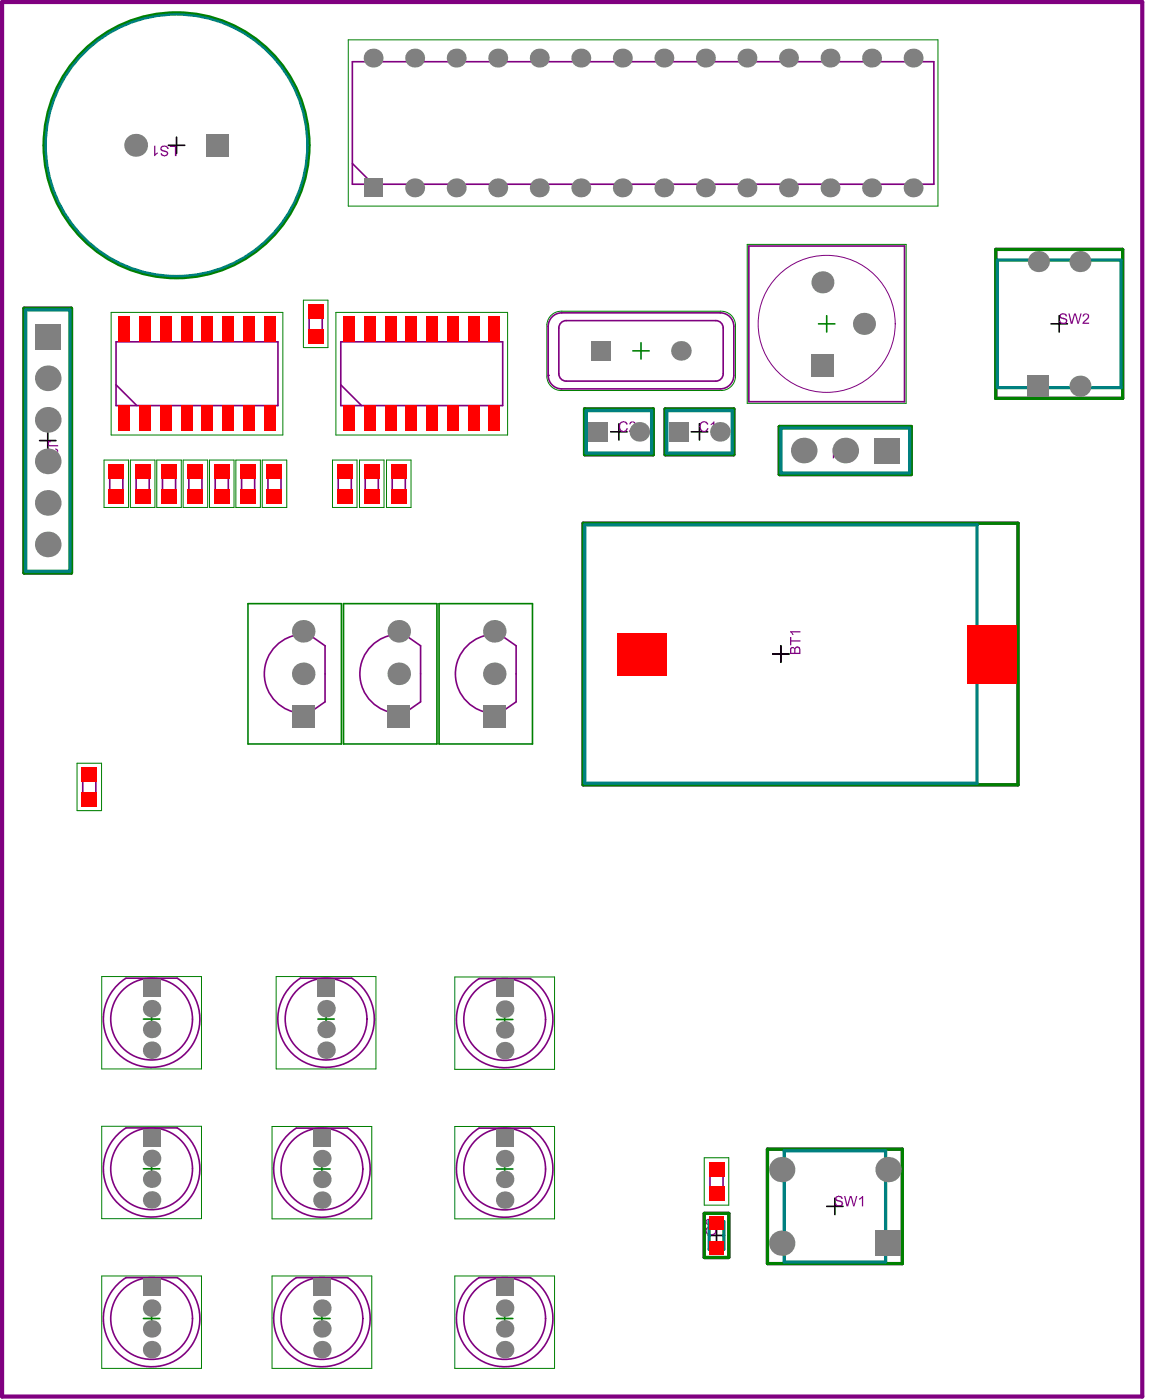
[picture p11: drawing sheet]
<svg xmlns="http://www.w3.org/2000/svg" width="235mm" height="285mm" viewBox="0 0 235 285" stroke-linecap="round" stroke-linejoin="round" font-family="sans-serif">
<g fill="none" stroke="#000" stroke-width=".33">
<path d="M34.3 29.6h3.3M35.9 27.9v3.3M214 65.9h3.3M215.6 64.3v3.3M8.1 89.7h3.3M9.7 88v3.4M124.3 87.9h3.4M126 86.3v3.3M140.7 87.9h3.4M142.4 86.3v3.3M170.4 91.7h3.4M172.1 90.1v3.3"/>
<path d="M157.3 133.2h3.4M159 131.5v3.3M144.2 251.5h3.3M145.9 249.9v3.3M168.3 245.6h3.3M170 244v3.3"/>
</g>
<g fill="none" stroke="#008000" stroke-width=".2">
<path d="M70.9 8.1h120.1v33.9h-120.1zM152.1 49.8h32.4v32.3h-32.4zM22.6 63.6h35v25h-35zM61.8 61.1h5v9.7h-5zM68.4 63.6h34.9v25h-34.9zM111.3 76.8a2.92 2.92 0 0 0 3.1 2.7h32.3M111.3 66.1v10.7M114.4 63.4h32.3a2.92 2.92 0 0 1 3 2.7v10.7a2.92 2.92 0 0 1-3 2.7M114.4 63.4a2.92 2.92 0 0 0-3.1 2.7M21.2 93.7h5v9.6h-5zM26.5 93.7h5v9.6h-5zM31.9 93.7h5v9.6h-5z"/>
<path d="M37.3 93.7h5v9.6h-5zM42.7 93.7h4.9v9.6h-4.9zM48 93.7h5v9.6h-5zM53.4 93.7h5v9.6h-5zM67.7 93.7h5v9.6h-5zM73.2 93.7h5v9.6h-5zM78.7 93.7h5v9.6h-5zM15.7 155.4h5v9.6h-5zM20.7 198.8h20.3v18.8h-20.3zM56.2 198.8h20.3v18.8h-20.3zM92.6 198.9h20.3v18.8h-20.3zM20.7 229.3h20.3v18.8h-20.3z"/>
<path d="M55.4 229.4h20.3v18.8h-20.3zM92.6 229.4h20.3v18.8h-20.3zM143.4 235.7h5v9.7h-5zM20.7 259.8h20.3v18.8h-20.3zM55.4 259.8h20.3v18.8h-20.3zM92.6 259.8h20.3v18.8h-20.3z"/>
</g>
<g fill="none" stroke="#008000" stroke-width=".33">
<path d="M128.8 71.4h3.4M130.5 69.8v3.3M166.6 65.9h3.4M168.3 64.3v3.3M50.5 122.9h19v28.6h-19zM69.9 122.9h19.1v28.6h-19.1zM89.4 122.9h19v28.6h-19zM29.2 207.5h3.3M30.9 205.8v3.4M64.7 207.5h3.4M66.4 205.8v3.4M101.1 207.6h3.3"/>
<path d="M102.8 205.9v3.3M29.2 238h3.3M30.9 236.3v3.3M63.9 238h3.3M65.5 236.3v3.4M101.1 238h3.3M102.8 236.3v3.4M29.2 268.5h3.3M30.9 266.8v3.3M63.9 268.5h3.3M65.5 266.8v3.3M101.1 268.5h3.3"/>
<path d="M102.8 266.8v3.3"/>
</g>
<g fill="none" stroke="#800080" stroke-width=".33">
<path d="M152.5 50.1h31.7v31.7h-31.7zM61.9 129.2h1l3.3 2.3v11.4l-3.3 2.3h-1M81.3 129.2h1l3.3 2.3v11.4l-3.3 2.3h-1M100.8 129.2h1l3.3 2.3v11.4l-3.3 2.3h-1M25.7 199.2h10.4M61.2 199.2h10.4M97.5 199.3h10.5M25.7 229.6h10.4M60.3 229.7h10.5M97.5 229.7h10.5M144.5 238h2.7v5.1h-2.7zM25.7 260.1h10.4"/>
<path d="M60.3 260.1h10.5M97.5 260.1h10.5"/>
</g>
<circle cx="111.6" cy="76.4" r=".17" fill="#800080"/>
<g fill="none" stroke="#800080" stroke-width=".33">
<path d="M71.7 12.6h118.4v24.9h-118.4zM71.7 33.3l4.3 4.2M23.6 69.6h33v13h-33zM23.6 78.4l4.3 4.2M62.9 63.4h2.7v5.1h-2.7zM69.4 69.6h32.9v13h-32.9zM69.4 78.4l4.2 4.2M112.2 64.7a2.74 2.74 0 0 1 2.2-1h32.3a2.75 2.75 0 0 1 2.7 2.7v10a2.75 2.75 0 0 1-2.7 2.8h-32.3a2.75 2.75 0 0 1-2.8-2.8v-10l.1-.6zM114.1 65.9l.7-.5 .5-.1h30.4a1.5 1.5 0 0 1 1.5 1.5v9.3a1.5 1.5 0 0 1-1.5 1.5h-30.4a1.5 1.5 0 0 1-1.5-1.5v-9.3zM22.3 95.9h2.7v5.2h-2.7zM27.7 95.9h2.7v5.2h-2.7zM33.1 95.9h2.6v5.2h-2.6z"/>
<path d="M38.4 95.9h2.7v5.2h-2.7zM43.8 95.9h2.7v5.2h-2.7zM49.2 95.9h2.6v5.2h-2.6zM54.6 95.9h2.6v5.2h-2.6zM68.9 95.9h2.6v5.2h-2.6zM74.4 95.9h2.6v5.2h-2.6zM79.9 95.9h2.6v5.2h-2.6zM61.9 129.2a8 8 0 0 0-8.1 8 8 8 0 0 0 8.1 8M81.3 129.2a8 8 0 0 0-8 8 8 8 0 0 0 8 8M100.8 129.2a8 8 0 0 0-8.1 8 8 8 0 0 0 8.1 8M16.9 157.6h2.6v5.2h-2.6zM36.1 199.2a9.8 9.8 0 0 1 2.2 14.7 9.8 9.8 0 0 1-14.9 0 9.8 9.8 0 0 1 2.3-14.7"/>
<path d="M71.6 199.2a9.8 9.8 0 0 1 2.2 14.7 9.8 9.8 0 0 1-14.9 0 9.8 9.8 0 0 1 2.3-14.7M108 199.2a9.8 9.8 0 0 1 2.2 14.8 9.8 9.8 0 0 1-14.9 0 9.8 9.8 0 0 1 2.2-14.8M36.1 229.6a9.8 9.8 0 0 1 2.2 14.8 9.8 9.8 0 0 1-14.9 0 9.8 9.8 0 0 1 2.3-14.8M70.8 229.7a9.8 9.8 0 0 1 2.2 14.7 9.8 9.8 0 0 1-14.9 0 9.8 9.8 0 0 1 2.2-14.7M108 229.7a9.8 9.8 0 0 1 2.2 14.7 9.8 9.8 0 0 1-14.9 0 9.8 9.8 0 0 1 2.2-14.7M36.1 260.1a9.8 9.8 0 0 1 2.2 14.8 9.8 9.8 0 0 1-14.9 0 9.8 9.8 0 0 1 2.3-14.8M70.8 260.1a9.8 9.8 0 0 1 2.2 14.8 9.8 9.8 0 0 1-14.9 0 9.8 9.8 0 0 1 2.2-14.8M108 260.1a9.8 9.8 0 0 1 2.2 14.8 9.8 9.8 0 0 1-14.9 0 9.8 9.8 0 0 1 2.2-14.8"/>
<circle cx="30.9" cy="207.5" r="8.3"/>
<circle cx="66.4" cy="207.5" r="8.3"/>
<circle cx="102.8" cy="207.6" r="8.3"/>
<circle cx="30.9" cy="238" r="8.3"/>
<circle cx="65.5" cy="238" r="8.3"/>
<circle cx="102.8" cy="238" r="8.3"/>
<circle cx="30.9" cy="268.5" r="8.3"/>
<circle cx="65.5" cy="268.5" r="8.3"/>
<circle cx="102.8" cy="268.5" r="8.3"/>
</g>
<circle cx="168.3" cy="65.9" r="14" fill="none" stroke="#800080" stroke-width=".2"/>
<path d="M202.7 50.8h25.9v30.3h-25.9zM4.9 62.8h9.7v53.9h-9.7zM119 83.3h14v9.3h-14zM135.4 83.3h14v9.3h-14zM158.7 86.8h26.8v9.8h-26.8zM118.7 106.5h88.6v53.3h-88.6zM156.2 234h27.5v23.3h-27.5zM143.4 247h5v9h-5z" fill="none" stroke="#800080" stroke-width=".67"/>
<g fill="#800080">
<path d="M160.8 129.7h.3v.7h1.9v.2h-1.9v.8h-.3z"/>
<path d="M160.8 128.5h2.2v.3h-1.7l.3 .5h-.3z"/>
<path d="M34.6 29.7h1.3v2.1h-.3v-1.9h-1z"/>
<path d="M32.8 29.8a1.18 1.18 0 0 1 1.5 .2v.3h-.2a.6 .6 0 0 0-.6-.5 .6 .6 0 0 0-.6 .5l.3 .3a.88 .88 0 0 1 1.1 .8 .8 .8 0 0 1-.8 .5 .8 .8 0 0 1-.8-.6l.3-.1a.51 .51 0 0 0 .5 .4 .51 .51 0 0 0 .5-.4l-.4-.3a.76 .76 0 0 1-1-.8z"/>
<path d="M31.4 29.7h.2v1.7l.5-.4v.3l-.6 .5h-.1z"/>
<path d="M171 91.3a.69 .69 0 0 1 1.1 .5h-.3a.32 .32 0 0 0-.3-.4 .32 .32 0 0 0-.3 .4v1.5h-.3z"/>
<path d="M169.6 91.2h.2v1.6l.5-.3v.3l-.6 .5h-.1z"/>
<path d="M143.9 249.9l.4-.1 .1 .2a.68 .68 0 0 0-.4 .9 .68 .68 0 0 0 .9 .4 .64 .64 0 0 0 .7-.6 .64 .64 0 0 0-.6-.7l.1-.3a.88 .88 0 0 1 .7 1.1 1.04 1.04 0 0 1-1.5 .7 1 1 0 0 1-.4-1.6z"/>
<path d="M143.7 248.5l.1-.1a.45 .45 0 0 1 .4-.2 .45 .45 0 0 1 .4 .3 .66 .66 0 0 1 .9-.3 .66 .66 0 0 1 .3 .9l-.3 .3h-.3v-.2a.43 .43 0 0 0 .4-.5 .43 .43 0 0 0-.6-.4 .43 .43 0 0 0-.2 .6h-.3a.36 .36 0 0 0-.2-.4 .36 .36 0 0 0-.5 .3 .36 .36 0 0 0 .4 .4v.2l-.1-.1a.49 .49 0 0 1-.4-.6z"/>
<path d="M215.7 64.1a.83 .83 0 0 1 1.5 .2l.1 .1h-.3a.51 .51 0 0 0-.5-.4 .51 .51 0 0 0-.5 .4l.4 .3a.76 .76 0 0 1 .9 .9 1.12 1.12 0 0 1-1.7 0v-.3h.3a.37 .37 0 0 0 .1 .3 .37 .37 0 0 0 .4 .1 .38 .38 0 0 0 .6-.3 .38 .38 0 0 0-.5-.4l-.1-.1a.56 .56 0 0 1-.6-.1 .56 .56 0 0 1-.1-.6z"/>
<path d="M217.5 63.8h.3l.4 1.9 .5-1.9h.3l.5 1.9 .5-1.9h.2l-.6 2.1h-.2l-.5-1.8-.5 1.8h-.4z"/>
<path d="M220.5 64.1a.7 .7 0 0 1 .9-.2 .7 .7 0 0 1 .3 .9l-1 .9h1v.2h-1.3v-.2l.3-.4a1.01 1.01 0 0 0 .7-1.2l-.4-.1-.3 .2v.2h-.3z"/>
<path d="M170.1 243.8a.83 .83 0 0 1 1.4 .1l.1 .2h-.3a.51 .51 0 0 0-.5-.4 .51 .51 0 0 0-.5 .4l.4 .3a.76 .76 0 0 1 .9 .9 1.12 1.12 0 0 1-1.6 0v-.4h.2a.37 .37 0 0 0 .2 .4 .37 .37 0 0 0 .3 .1 .38 .38 0 0 0 .6-.3 .38 .38 0 0 0-.5-.4l-.1-.1a.56 .56 0 0 1-.5-.2 .56 .56 0 0 1-.1-.6z"/>
<path d="M171.8 243.5h.3l.4 1.9 .5-1.9h.4l.5 1.9 .4-1.9h.2l-.5 2.1h-.3l-.5-1.8-.5 1.8h-.3z"/>
<path d="M174.9 244l.6-.3v-.2h.2v2.1h-.2v-1.7l-.4 .4h-.2z"/>
<path d="M142.7 86a1.05 1.05 0 0 1 1.5 .3l-.3 .2a.68 .68 0 0 0-.9-.4 .68 .68 0 0 0-.3 .9 .64 .64 0 0 0 .5 .8 .64 .64 0 0 0 .7-.6l.4 .1a1 1 0 0 1-1 .6 1 1 0 0 1-.9-.7v-.8z"/>
<path d="M144.7 86.3l.8-.5v2.1h-.3v-1.7l-.4 .4z"/>
<path d="M126.3 86a1.05 1.05 0 0 1 1.5 .3l-.3 .2a.68 .68 0 0 0-.9-.4 .68 .68 0 0 0-.3 .9 .64 .64 0 0 0 .5 .8 .64 .64 0 0 0 .7-.6l.4 .1a1 1 0 0 1-1 .6 1 1 0 0 1-.9-.7v-.7z"/>
<path d="M128.3 85.9a.71 .71 0 0 1 1 .2 .71 .71 0 0 1-.2 1l-.7 .6h1.1v.2h-1.5l.4-.6a1.22 1.22 0 0 0 .7-1.1 .4 .4 0 0 0-.5-.1 .4 .4 0 0 0-.2 .3h-.3z"/>
<path d="M9.8 89.9l.5-.1v.2a.33 .33 0 0 0-.4 .4 .33 .33 0 0 0 .5 .2h1.4v.3h-1.4a.61 .61 0 0 1-.7-.3 .61 .61 0 0 1 .1-.7z"/>
<path d="M9.7 91.2l.6 .4a1.22 1.22 0 0 0 1.2 .7v-.1a.4 .4 0 0 0 .1-.4 .4 .4 0 0 0-.4-.2l.1-.3a.69 .69 0 0 1 .4 1.1 .69 .69 0 0 1-1.1-.2l-.6-.6v1.1h-.3z"/>
<path d="M161.1 132.1v.8h.6v-.5a.32 .32 0 0 0-.2-.4 .32 .32 0 0 0-.4 .1zM162 132l-.1 .9h.8l-.1-.9zM160.9 131.9a.62 .62 0 0 1 1 .1 .58 .58 0 0 1 .7-.4 .58 .58 0 0 1 .4 .7v.9h-2.2z"/>
</g>
<g fill="none" stroke="#008000" stroke-width=".67">
<path d="M202.7 50.8h25.9v30.3h-25.9zM4.9 62.8h9.7v53.9h-9.7zM119 83.3h14v9.3h-14zM135.4 83.3h14v9.3h-14zM158.7 86.8h26.8v9.8h-26.8zM118.7 106.5h88.6v53.3h-88.6zM156.2 234h27.5v23.3h-27.5zM143.4 247h5v9h-5z"/>
<circle cx="35.9" cy="29.6" r="27"/>
</g>
<path d="M203.1 53h25.1v25.9h-25.1zM5.2 63.1h9v53.2h-9zM119.3 83.6h13.4v8.7h-13.4zM135.8 83.6h13.3v8.7h-13.3zM159 87.2h26.2v9.1h-26.2zM119.1 106.9h79.8v52.6h-79.8zM159.7 234.3h20.6v22.6h-20.6zM144.4 248.7h3v5.7h-3z" fill="none" stroke="#008080" stroke-width=".67"/>
<circle cx="35.9" cy="29.6" r="26.6" fill="none" stroke="#008080" stroke-width=".5"/>
<path d="M.4 .4h232.2v283.9h-232.2z" fill="none" stroke="#800080" stroke-width=".85"/>
<g fill="#808080">
<circle cx="65.5" cy="274.8" r="1.78"/>
<circle cx="30.9" cy="274.8" r="1.78"/>
<circle cx="65.5" cy="270.6" r="1.78"/>
<circle cx="30.9" cy="270.6" r="1.78"/>
<circle cx="65.5" cy="266.3" r="1.78"/>
<circle cx="30.9" cy="266.3" r="1.78"/>
<circle cx="65.5" cy="244.4" r="1.78"/>
<circle cx="30.9" cy="244.3" r="1.78"/>
<circle cx="65.5" cy="240.1" r="1.78"/>
<circle cx="30.9" cy="240.1" r="1.78"/>
<circle cx="65.5" cy="235.9" r="1.78"/>
<circle cx="30.9" cy="235.9" r="1.78"/>
<circle cx="30.9" cy="213.8" r="1.78"/>
<circle cx="30.9" cy="209.6" r="1.78"/>
<circle cx="30.9" cy="205.4" r="1.78"/>
<circle cx="66.4" cy="205.4" r="1.78"/>
<circle cx="61.7" cy="137.2" r="2.3"/>
<circle cx="61.7" cy="128.5" r="2.3"/>
<circle cx="9.7" cy="110.8" r="2.61"/>
<circle cx="9.7" cy="102.4" r="2.61"/>
<circle cx="9.7" cy="93.9" r="2.61"/>
<circle cx="102.8" cy="274.8" r="1.78"/>
<circle cx="102.8" cy="270.6" r="1.78"/>
<circle cx="102.8" cy="266.3" r="1.78"/>
<circle cx="102.8" cy="244.4" r="1.78"/>
<circle cx="102.8" cy="240.1" r="1.78"/>
<circle cx="102.8" cy="235.9" r="1.78"/>
<circle cx="66.4" cy="213.8" r="1.78"/>
<circle cx="102.8" cy="209.7" r="1.78"/>
<circle cx="102.8" cy="213.9" r="1.78"/>
<circle cx="66.4" cy="209.6" r="1.78"/>
<circle cx="81.2" cy="137.2" r="2.3"/>
<circle cx="100.6" cy="137.2" r="2.3"/>
<circle cx="81.2" cy="128.5" r="2.3"/>
<circle cx="100.6" cy="128.5" r="2.3"/>
<circle cx="172.1" cy="91.7" r="2.61"/>
<circle cx="146.6" cy="87.9" r="2"/>
<circle cx="163.6" cy="91.7" r="2.61"/>
<circle cx="159.2" cy="253.1" r="2.58"/>
<circle cx="138.6" cy="71.4" r="2"/>
<circle cx="130.2" cy="87.9" r="2"/>
<circle cx="109.8" cy="38.3" r="1.93"/>
<circle cx="118.3" cy="38.3" r="1.93"/>
<circle cx="126.7" cy="38.3" r="1.93"/>
<circle cx="135.2" cy="38.3" r="1.93"/>
<circle cx="143.6" cy="38.3" r="1.93"/>
<circle cx="27.6" cy="29.6" r="2.33"/>
<circle cx="76" cy="11.8" r="1.93"/>
<circle cx="84.4" cy="11.8" r="1.93"/>
<circle cx="126.7" cy="11.8" r="1.93"/>
<circle cx="101.3" cy="11.8" r="1.93"/>
<circle cx="109.8" cy="11.8" r="1.93"/>
<circle cx="118.3" cy="11.8" r="1.93"/>
<circle cx="135.2" cy="11.8" r="1.93"/>
<circle cx="92.9" cy="11.8" r="1.93"/>
<circle cx="143.6" cy="11.8" r="1.93"/>
<circle cx="219.9" cy="78.6" r="2.15"/>
<circle cx="175.9" cy="65.9" r="2.25"/>
<circle cx="167.4" cy="57.5" r="2.25"/>
<circle cx="211.4" cy="53.3" r="2.15"/>
<circle cx="219.9" cy="53.3" r="2.15"/>
<circle cx="152.1" cy="38.3" r="1.93"/>
<circle cx="160.5" cy="38.3" r="1.93"/>
<circle cx="169" cy="38.3" r="1.93"/>
<circle cx="177.4" cy="38.3" r="1.93"/>
<circle cx="185.9" cy="38.3" r="1.93"/>
<circle cx="152.1" cy="11.8" r="1.93"/>
<circle cx="160.5" cy="11.8" r="1.93"/>
<circle cx="169" cy="11.8" r="1.93"/>
<circle cx="177.4" cy="11.8" r="1.93"/>
<circle cx="185.9" cy="11.8" r="1.93"/>
<circle cx="9.7" cy="85.5" r="2.61"/>
<circle cx="9.7" cy="77" r="2.61"/>
<circle cx="101.3" cy="38.3" r="1.93"/>
<circle cx="84.4" cy="38.3" r="1.93"/>
<circle cx="92.9" cy="38.3" r="1.93"/>
<circle cx="180.8" cy="238.1" r="2.58"/>
<circle cx="159.2" cy="238.1" r="2.58"/>
<circle cx="102.8" cy="205.5" r="1.78"/>
</g>
<g fill="#808080">
<path d="M63.8 260.3h3.5v3.6h-3.5z" fill-rule="evenodd"/>
<path d="M29.1 260.3h3.5v3.6h-3.5z" fill-rule="evenodd"/>
<path d="M63.8 229.9h3.5v3.6h-3.5z" fill-rule="evenodd"/>
<path d="M29.1 229.8h3.5v3.6h-3.5z" fill-rule="evenodd"/>
<path d="M29.1 199.4h3.5v3.5h-3.5z" fill-rule="evenodd"/>
<path d="M64.6 199.4h3.6v3.5h-3.6z" fill-rule="evenodd"/>
<path d="M59.4 143.5h4.6v4.6h-4.6z" fill-rule="evenodd"/>
<path d="M101 260.3h3.5v3.6h-3.5z" fill-rule="evenodd"/>
<path d="M101 229.9h3.5v3.6h-3.5z" fill-rule="evenodd"/>
<path d="M119.8 85.9h4v4h-4z" fill-rule="evenodd"/>
<path d="M98.3 143.5h4.6v4.6h-4.6z" fill-rule="evenodd"/>
<path d="M78.9 143.5h4.6v4.6h-4.6z" fill-rule="evenodd"/>
<path d="M177.9 89.1h5.3v5.2h-5.3z" fill-rule="evenodd"/>
<path d="M178.2 250.5h5.2v5.2h-5.2z" fill-rule="evenodd"/>
<path d="M136.3 85.9h3.9v4h-3.9z" fill-rule="evenodd"/>
<path d="M120.4 69.4h4v4h-4z" fill-rule="evenodd"/>
<path d="M41.9 27.3h4.7v4.6h-4.7z" fill-rule="evenodd"/>
<path d="M209.3 76.5h4.3v4.3h-4.3z" fill-rule="evenodd"/>
<path d="M165.2 72.1h4.5v4.5h-4.5z" fill-rule="evenodd"/>
<path d="M7.1 66h5.2v5.2h-5.2z" fill-rule="evenodd"/>
<path d="M74 36.3h3.9v3.9h-3.9z" fill-rule="evenodd"/>
<path d="M101 199.4h3.5v3.6h-3.5z" fill-rule="evenodd"/>
</g>
<g fill="#f00">
<path d="M196.9 127.2h10v12h-10z" fill-rule="evenodd"/>
<path d="M125.7 128.8h10v8.7h-10z" fill-rule="evenodd"/>
<path d="M144.4 247.7h3v2.7h-3z" fill-rule="evenodd"/>
<path d="M144.4 252.7h3v2.7h-3z" fill-rule="evenodd"/>
<path d="M144.3 236.6h3.2v3h-3.2z" fill-rule="evenodd"/>
<path d="M144.3 241.5h3.2v3h-3.2z" fill-rule="evenodd"/>
<path d="M69.9 82.6h2.3v5.1h-2.3z" fill-rule="evenodd"/>
<path d="M74.1 82.6h2.4v5.1h-2.4z" fill-rule="evenodd"/>
<path d="M78.4 82.6h2.3v5.1h-2.3z" fill-rule="evenodd"/>
<path d="M82.6 82.6h2.3v5.1h-2.3z" fill-rule="evenodd"/>
<path d="M86.8 82.6h2.3v5.1h-2.3z" fill-rule="evenodd"/>
<path d="M91 82.6h2.4v5.1h-2.4z" fill-rule="evenodd"/>
<path d="M95.3 82.6h2.3v5.1h-2.3z" fill-rule="evenodd"/>
<path d="M99.5 82.6h2.3v5.1h-2.3z" fill-rule="evenodd"/>
<path d="M99.5 64.4h2.3v5.2h-2.3z" fill-rule="evenodd"/>
<path d="M95.3 64.4h2.3v5.2h-2.3z" fill-rule="evenodd"/>
<path d="M91 64.4h2.4v5.2h-2.4z" fill-rule="evenodd"/>
<path d="M86.8 64.4h2.3v5.2h-2.3z" fill-rule="evenodd"/>
<path d="M82.6 64.4h2.3v5.2h-2.3z" fill-rule="evenodd"/>
<path d="M78.4 64.4h2.3v5.2h-2.3z" fill-rule="evenodd"/>
<path d="M74.1 64.4h2.4v5.2h-2.4z" fill-rule="evenodd"/>
<path d="M69.9 64.4h2.3v5.2h-2.3z" fill-rule="evenodd"/>
<path d="M68.6 94.5h3.2v3h-3.2z" fill-rule="evenodd"/>
<path d="M68.6 99.5h3.2v3h-3.2z" fill-rule="evenodd"/>
<path d="M79.6 94.5h3.2v3h-3.2z" fill-rule="evenodd"/>
<path d="M79.6 99.5h3.2v3h-3.2z" fill-rule="evenodd"/>
<path d="M24.1 82.6h2.4v5.1h-2.4z" fill-rule="evenodd"/>
<path d="M28.4 82.6h2.3v5.1h-2.3z" fill-rule="evenodd"/>
<path d="M32.6 82.6h2.3v5.1h-2.3z" fill-rule="evenodd"/>
<path d="M36.8 82.6h2.4v5.1h-2.4z" fill-rule="evenodd"/>
<path d="M41.1 82.6h2.3v5.1h-2.3z" fill-rule="evenodd"/>
<path d="M45.3 82.6h2.3v5.1h-2.3z" fill-rule="evenodd"/>
<path d="M49.5 82.6h2.3v5.1h-2.3z" fill-rule="evenodd"/>
<path d="M53.7 82.6h2.4v5.1h-2.4z" fill-rule="evenodd"/>
<path d="M53.7 64.4h2.4v5.2h-2.4z" fill-rule="evenodd"/>
<path d="M49.5 64.4h2.3v5.2h-2.3z" fill-rule="evenodd"/>
<path d="M45.3 64.4h2.3v5.2h-2.3z" fill-rule="evenodd"/>
<path d="M41.1 64.4h2.3v5.2h-2.3z" fill-rule="evenodd"/>
<path d="M36.8 64.4h2.4v5.2h-2.4z" fill-rule="evenodd"/>
<path d="M32.6 64.4h2.3v5.2h-2.3z" fill-rule="evenodd"/>
<path d="M28.4 64.4h2.3v5.2h-2.3z" fill-rule="evenodd"/>
<path d="M24.1 64.4h2.4v5.2h-2.4z" fill-rule="evenodd"/>
<path d="M43.6 94.5h3.1v3h-3.1z" fill-rule="evenodd"/>
<path d="M43.6 99.5h3.1v3h-3.1z" fill-rule="evenodd"/>
<path d="M54.3 94.5h3.2v3h-3.2z" fill-rule="evenodd"/>
<path d="M54.3 99.5h3.2v3h-3.2z" fill-rule="evenodd"/>
<path d="M48.9 94.5h3.2v3h-3.2z" fill-rule="evenodd"/>
<path d="M48.9 99.5h3.2v3h-3.2z" fill-rule="evenodd"/>
<path d="M22.1 94.5h3.2v3h-3.2z" fill-rule="evenodd"/>
<path d="M22.1 99.5h3.2v3h-3.2z" fill-rule="evenodd"/>
<path d="M27.5 94.5h3.1v3h-3.1z" fill-rule="evenodd"/>
<path d="M27.5 99.5h3.1v3h-3.1z" fill-rule="evenodd"/>
<path d="M32.8 94.5h3.2v3h-3.2z" fill-rule="evenodd"/>
<path d="M32.8 99.5h3.2v3h-3.2z" fill-rule="evenodd"/>
<path d="M38.2 94.5h3.2v3h-3.2z" fill-rule="evenodd"/>
<path d="M38.2 99.5h3.2v3h-3.2z" fill-rule="evenodd"/>
<path d="M16.6 161.2h3.2v3h-3.2z" fill-rule="evenodd"/>
<path d="M16.6 156.2h3.2v3h-3.2z" fill-rule="evenodd"/>
<path d="M74.1 94.5h3.2v3h-3.2z" fill-rule="evenodd"/>
<path d="M74.1 99.5h3.2v3h-3.2z" fill-rule="evenodd"/>
<path d="M62.7 66.9h3.2v3h-3.2z" fill-rule="evenodd"/>
<path d="M62.7 61.9h3.2v3h-3.2z" fill-rule="evenodd"/>
</g>
</svg>
